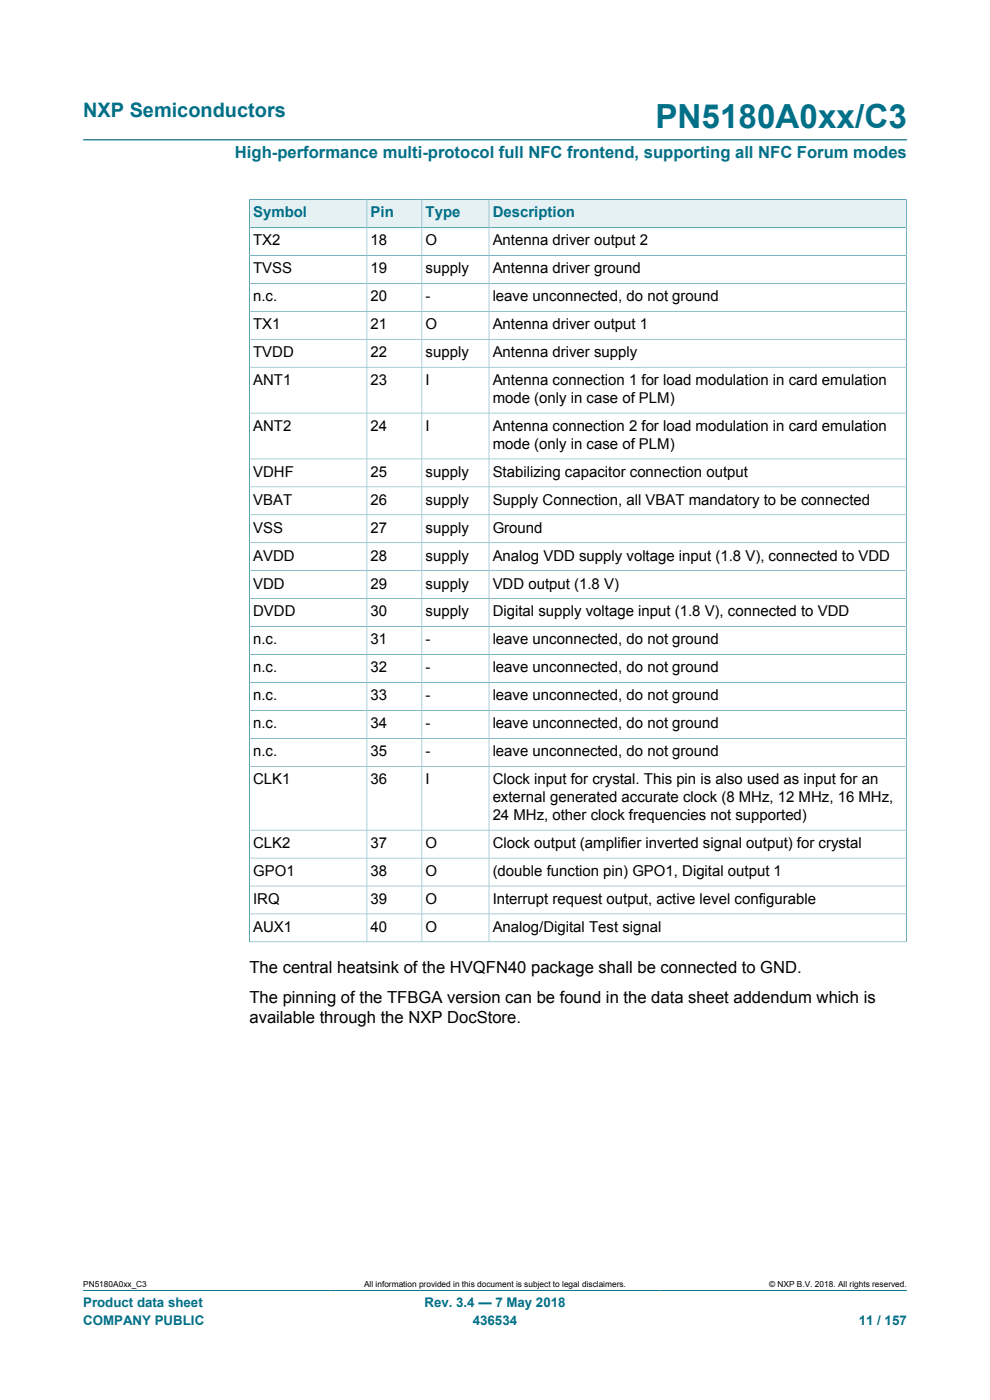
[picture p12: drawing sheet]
<svg xmlns="http://www.w3.org/2000/svg" width="210mm" height="297mm" viewBox="0 0 210 297" stroke-linecap="round" stroke-linejoin="round" font-family="sans-serif">
<defs><g id="words">
<text font-size="7.1" fill="#007088" x="139" y="27.2">PN5180A0xx/C3</text>
<text font-size="4.2" fill="#007088" x="17.6" y="24.8">NXP Semiconductors</text>
<text font-size="3.5" fill="#007088" x="49.8" y="33.5">High-performance multi-protocol full NFC frontend, supporting all NFC Forum modes</text>
<g font-size="3.5">
<text x="52.9" y="206.4">The central heatsink of the HVQFN40 package shall be connected to GND.</text>
<text x="52.9" y="212.7">The pinning of the TFBGA version can be found in the data sheet addendum which is</text>
<text x="52.9" y="217">available through the NXP DocStore.</text>
</g>
<g font-size="3.2" fill="#007088">
<text x="53.7" y="46.1">Symbol</text>
<text x="78.6" y="46.1">Pin</text>
<text x="90.3" y="46.1">Type</text>
<text x="104.5" y="46.1">Description</text>
</g>
<g font-size="3.2">
<text x="53.7" y="52">TX2</text>
<text x="78.6" y="52">18</text>
<text x="90.3" y="52">O</text>
<text x="104.5" y="52">Antenna driver output 2</text>
<text x="53.7" y="58">TVSS</text>
<text x="78.6" y="58">19</text>
<text x="90.3" y="58">supply</text>
<text x="104.5" y="58">Antenna driver ground</text>
<text x="53.7" y="63.9">n.c.</text>
<text x="78.6" y="63.9">20</text>
<text x="90.3" y="63.9">-</text>
<text x="104.5" y="63.9">leave unconnected, do not ground</text>
<text x="53.7" y="69.8">TX1</text>
<text x="78.6" y="69.8">21</text>
<text x="90.3" y="69.8">O</text>
<text x="104.5" y="69.8">Antenna driver output 1</text>
<text x="53.7" y="75.8">TVDD</text>
<text x="78.6" y="75.8">22</text>
<text x="90.3" y="75.8">supply</text>
<text x="104.5" y="75.8">Antenna driver supply</text>
<text x="53.7" y="81.7">ANT1</text>
<text x="78.6" y="81.7">23</text>
<text x="90.3" y="81.7">I</text>
<text x="104.5" y="81.7">Antenna connection 1 for load modulation in card emulation</text>
<text x="104.5" y="85.5">mode (only in case of PLM)</text>
<text x="53.7" y="91.4">ANT2</text>
<text x="78.6" y="91.4">24</text>
<text x="90.3" y="91.4">I</text>
<text x="104.5" y="91.4">Antenna connection 2 for load modulation in card emulation</text>
<text x="104.5" y="95.2">mode (only in case of PLM)</text>
<text x="53.7" y="101.2">VDHF</text>
<text x="78.6" y="101.2">25</text>
<text x="90.3" y="101.2">supply</text>
<text x="104.5" y="101.2">Stabilizing capacitor connection output</text>
<text x="53.7" y="107.1">VBAT</text>
<text x="78.6" y="107.1">26</text>
<text x="90.3" y="107.1">supply</text>
<text x="104.5" y="107.1">Supply Connection, all VBAT mandatory to be connected</text>
<text x="53.7" y="113">VSS</text>
<text x="78.6" y="113">27</text>
<text x="90.3" y="113">supply</text>
<text x="104.5" y="113">Ground</text>
<text x="53.7" y="118.9">AVDD</text>
<text x="78.6" y="118.9">28</text>
<text x="90.3" y="118.9">supply</text>
<text x="104.5" y="118.9">Analog VDD supply voltage input (1.8 V), connected to VDD</text>
<text x="53.7" y="124.9">VDD</text>
<text x="78.6" y="124.9">29</text>
<text x="90.3" y="124.9">supply</text>
<text x="104.5" y="124.9">VDD output (1.8 V)</text>
<text x="53.7" y="130.8">DVDD</text>
<text x="78.6" y="130.8">30</text>
<text x="90.3" y="130.8">supply</text>
<text x="104.5" y="130.8">Digital supply voltage input (1.8 V), connected to VDD</text>
<text x="53.7" y="136.7">n.c.</text>
<text x="78.6" y="136.7">31</text>
<text x="90.3" y="136.7">-</text>
<text x="104.5" y="136.7">leave unconnected, do not ground</text>
<text x="53.7" y="142.6">n.c.</text>
<text x="78.6" y="142.6">32</text>
<text x="90.3" y="142.6">-</text>
<text x="104.5" y="142.6">leave unconnected, do not ground</text>
<text x="53.7" y="148.6">n.c.</text>
<text x="78.6" y="148.6">33</text>
<text x="90.3" y="148.6">-</text>
<text x="104.5" y="148.6">leave unconnected, do not ground</text>
<text x="53.7" y="154.5">n.c.</text>
<text x="78.6" y="154.5">34</text>
<text x="90.3" y="154.5">-</text>
<text x="104.5" y="154.5">leave unconnected, do not ground</text>
<text x="53.7" y="160.4">n.c.</text>
<text x="78.6" y="160.4">35</text>
<text x="90.3" y="160.4">-</text>
<text x="104.5" y="160.4">leave unconnected, do not ground</text>
<text x="53.7" y="166.3">CLK1</text>
<text x="78.6" y="166.3">36</text>
<text x="90.3" y="166.3">I</text>
<text x="104.5" y="166.3">Clock input for crystal. This pin is also used as input for an</text>
<text x="104.5" y="170.2">external generated accurate clock (8 MHz, 12 MHz, 16 MHz,</text>
<text x="104.5" y="174">24 MHz, other clock frequencies not supported)</text>
<text x="53.7" y="179.9">CLK2</text>
<text x="78.6" y="179.9">37</text>
<text x="90.3" y="179.9">O</text>
<text x="104.5" y="179.9">Clock output (amplifier inverted signal output) for crystal</text>
<text x="53.7" y="185.8">GPO1</text>
<text x="78.6" y="185.8">38</text>
<text x="90.3" y="185.8">O</text>
<text x="104.5" y="185.8">(double function pin) GPO1, Digital output 1</text>
<text x="53.7" y="191.7">IRQ</text>
<text x="78.6" y="191.7">39</text>
<text x="90.3" y="191.7">O</text>
<text x="104.5" y="191.7">Interrupt request output, active level configurable</text>
<text x="53.7" y="197.7">AUX1</text>
<text x="78.6" y="197.7">40</text>
<text x="90.3" y="197.7">O</text>
<text x="104.5" y="197.7">Analog/Digital Test signal</text>
</g>
<g font-size="2.8" fill="#007088">
<text x="17.6" y="277.3">Product data sheet</text>
<text x="17.6" y="281">COMPANY PUBLIC</text>
<text x="90" y="277.3">Rev. 3.4 — 7 May 2018</text>
<text x="100.3" y="281">436534</text>
<text x="182.2" y="281">11 / 157</text>
</g>
<g font-size="1.8">
<text x="17.6" y="273.1">PN5180A0xx_C3</text>
<text x="77.2" y="273.1">All information provided in this document is subject to legal disclaimers.</text>
<text x="163.2" y="273.1">© NXP B.V. 2018. All rights reserved.</text>
</g>
</g></defs>
<path d="M17.6 29.7h174.8M17.6 273.8h174.8" fill="none" stroke="#007088" stroke-width=".21"/>
<path d="M53 42.4h24.8v5.8h-24.8z" fill="#e6f1f3"/>
<path d="M52.9 42.3v6h24.9v-6h-25" fill="none" stroke="#007088" stroke-width=".21"/>
<path d="M77.9 42.4h11.5v5.8h-11.5z" fill="#e6f1f3"/>
<path d="M77.8 42.3h11.7v6h-11.7z" fill="none" stroke="#007088" stroke-width=".21"/>
<path d="M89.6 42.4h14.1v5.8h-14.1z" fill="#e6f1f3"/>
<path d="M89.5 42.3h14.2v6h-14.2z" fill="none" stroke="#007088" stroke-width=".21"/>
<path d="M103.8 42.4h88.4v5.8h-88.4z" fill="#e6f1f3"/>
<g fill="none" stroke="#007088" stroke-width=".21">
<path d="M52.9 54.2h139.4M77.8 48.3v151.5M89.5 48.3v151.5M192.3 42.3v157.6M192.3 48.3h-139.4v151.6M192.3 42.3h-88.6v157.5M52.9 60.1h139.4M52.9 66h139.4M52.9 72h139.4M52.9 77.9h139.4M52.9 87.6h139.4M52.9 97.4h139.4"/>
<path d="M52.9 103.3h139.4M52.9 109.2h139.4M52.9 115.1h139.4M52.9 121.1h139.4M52.9 127h139.4M52.9 132.9h139.4M52.9 138.9h139.4M52.9 144.8h139.4M52.9 150.7h139.4M52.9 156.6h139.4M52.9 162.6h139.4M52.9 176.1h139.4"/>
<path d="M52.8 199.8h139.5M52.9 182h139.4M52.9 188h139.4M52.9 193.9h139.4"/>
</g>
<use href="#words"/>
</svg>
